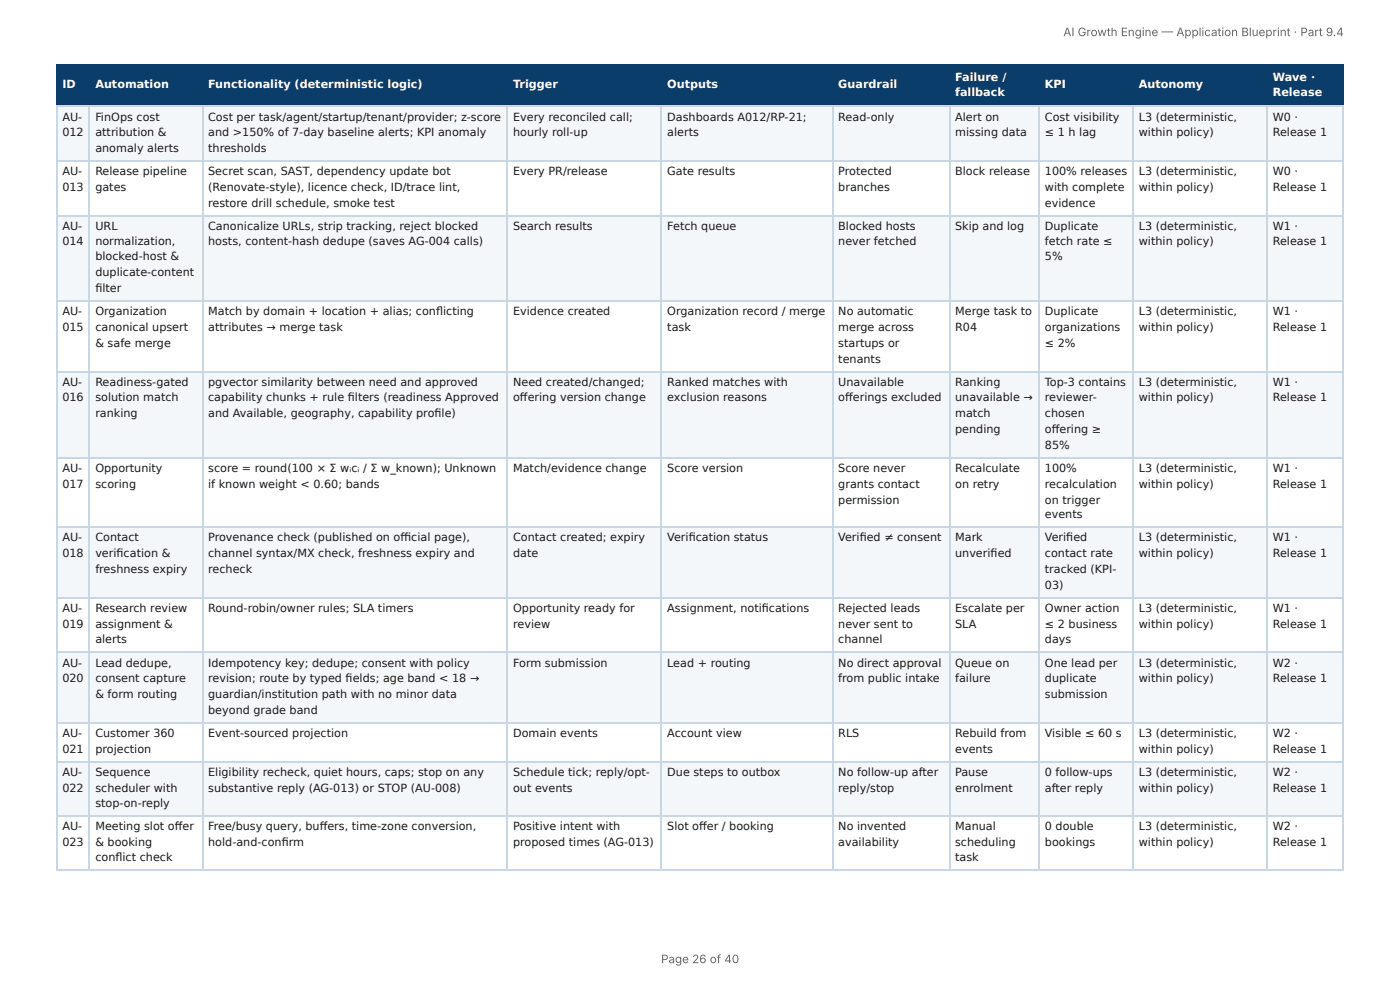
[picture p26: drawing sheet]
<svg xmlns="http://www.w3.org/2000/svg" width="297mm" height="210mm" viewBox="0 0 297 210" stroke-linecap="round" stroke-linejoin="round" font-family="sans-serif">
<defs><g id="words">
<g font-size="2.5" fill="#666">
<text x="225.8" y="7.7">AI Growth Engine — Application Blueprint · Part 9.4</text>
<text x="140.4" y="204.5">Page 26 of 40</text>
</g>
<g font-size="2.4" fill="#fff">
<text x="202.9" y="17.1">Failure /</text>
<text x="270.3" y="17.1">Wave ·</text>
<text x="13.2" y="18.7">ID</text>
<text x="20.3" y="18.7">Automation</text>
<text x="44.2" y="18.7">Functionality (deterministic logic)</text>
<text x="109" y="18.7">Trigger</text>
<text x="141.7" y="18.7">Outputs</text>
<text x="178" y="18.7">Guardrail</text>
<text x="202.9" y="20.5">fallback</text>
<text x="221.9" y="18.7">KPI</text>
<text x="241.9" y="18.7">Autonomy</text>
<text x="270.3" y="20.5">Release</text>
</g>
<g font-size="2.4" fill="#1a1a1a">
<text x="13.2" y="25.6">AU-</text>
<text x="13.2" y="29">012</text>
<text x="20.3" y="25.6">FinOps cost</text>
<text x="20.3" y="29">attribution &amp;</text>
<text x="44.2" y="25.6">Cost per task/agent/startup/tenant/provider; z-score</text>
<text x="44.2" y="29">and &gt;150% of 7-day baseline alerts; KPI anomaly</text>
<text x="109" y="25.6">Every reconciled call;</text>
<text x="109" y="29">hourly roll-up</text>
<text x="141.7" y="25.6">Dashboards A012/RP-21;</text>
<text x="141.7" y="29">alerts</text>
<text x="178" y="25.6">Read-only</text>
<text x="202.9" y="25.6">Alert on</text>
<text x="202.9" y="29">missing data</text>
<text x="221.9" y="25.6">Cost visibility</text>
<text x="221.9" y="29">≤ 1 h lag</text>
<text x="241.9" y="25.6">L3 (deterministic,</text>
<text x="241.9" y="29">within policy)</text>
<text x="270.3" y="25.6">W0 ·</text>
<text x="270.3" y="29">Release 1</text>
<text x="20.3" y="32.3">anomaly alerts</text>
<text x="44.2" y="32.3">thresholds</text>
<text x="13.2" y="37.2">AU-</text>
<text x="13.2" y="40.6">013</text>
<text x="20.3" y="37.2">Release pipeline</text>
<text x="20.3" y="40.6">gates</text>
<text x="44.2" y="37.2">Secret scan, SAST, dependency update bot</text>
<text x="44.2" y="40.6">(Renovate-style), licence check, ID/trace lint,</text>
<text x="109" y="37.2">Every PR/release</text>
<text x="141.7" y="37.2">Gate results</text>
<text x="178" y="37.2">Protected</text>
<text x="178" y="40.6">branches</text>
<text x="202.9" y="37.2">Block release</text>
<text x="221.9" y="37.2">100% releases</text>
<text x="221.9" y="40.6">with complete</text>
<text x="241.9" y="37.2">L3 (deterministic,</text>
<text x="241.9" y="40.6">within policy)</text>
<text x="270.3" y="37.2">W0 ·</text>
<text x="270.3" y="40.6">Release 1</text>
<text x="44.2" y="43.9">restore drill schedule, smoke test</text>
<text x="221.9" y="43.9">evidence</text>
<text x="13.2" y="48.8">AU-</text>
<text x="13.2" y="52">014</text>
<text x="20.3" y="48.8">URL</text>
<text x="20.3" y="52">normalization,</text>
<text x="44.2" y="48.8">Canonicalize URLs, strip tracking, reject blocked</text>
<text x="44.2" y="52">hosts, content-hash dedupe (saves AG-004 calls)</text>
<text x="109" y="48.8">Search results</text>
<text x="141.7" y="48.8">Fetch queue</text>
<text x="178" y="48.8">Blocked hosts</text>
<text x="178" y="52">never fetched</text>
<text x="202.9" y="48.8">Skip and log</text>
<text x="221.9" y="48.8">Duplicate</text>
<text x="221.9" y="52">fetch rate ≤</text>
<text x="241.9" y="48.8">L3 (deterministic,</text>
<text x="241.9" y="52">within policy)</text>
<text x="270.3" y="48.8">W1 ·</text>
<text x="270.3" y="52">Release 1</text>
<text x="20.3" y="55.3">blocked-host &amp;</text>
<text x="20.3" y="58.7">duplicate-content</text>
<text x="221.9" y="55.3">5%</text>
<text x="20.3" y="62">fi lter</text>
<text x="13.2" y="66.9">AU-</text>
<text x="13.2" y="70.3">015</text>
<text x="20.3" y="66.9">Organization</text>
<text x="20.3" y="70.3">canonical upsert</text>
<text x="44.2" y="66.9">Match by domain + location + alias; confl icting</text>
<text x="44.2" y="70.3">attributes → merge task</text>
<text x="109" y="66.9">Evidence created</text>
<text x="141.7" y="66.9">Organization record / merge</text>
<text x="141.7" y="70.3">task</text>
<text x="178" y="66.9">No automatic</text>
<text x="178" y="70.3">merge across</text>
<text x="202.9" y="66.9">Merge task to</text>
<text x="202.9" y="70.3">R04</text>
<text x="221.9" y="66.9">Duplicate</text>
<text x="221.9" y="70.3">organizations</text>
<text x="241.9" y="66.9">L3 (deterministic,</text>
<text x="241.9" y="70.3">within policy)</text>
<text x="270.3" y="66.9">W1 ·</text>
<text x="270.3" y="70.3">Release 1</text>
<text x="20.3" y="73.6">&amp; safe merge</text>
<text x="178" y="73.6">startups or</text>
<text x="178" y="77">tenants</text>
<text x="221.9" y="73.6">≤ 2%</text>
<text x="13.2" y="81.9">AU-</text>
<text x="20.3" y="81.9">Readiness-gated</text>
<text x="44.2" y="81.9">pgvector similarity between need and approved</text>
<text x="109" y="81.9">Need created/changed;</text>
<text x="141.7" y="81.9">Ranked matches with</text>
<text x="178" y="81.9">Unavailable</text>
<text x="202.9" y="81.9">Ranking</text>
<text x="221.9" y="81.9">Top-3 contains</text>
<text x="241.9" y="81.9">L3 (deterministic,</text>
<text x="270.3" y="81.9">W1 ·</text>
<text x="13.2" y="85.3">016</text>
<text x="20.3" y="85.3">solution match</text>
<text x="20.3" y="88.6">ranking</text>
<text x="44.2" y="85.3">capability chunks + rule fi lters (readiness Approved</text>
<text x="44.2" y="88.6">and Available, geography, capability profi le)</text>
<text x="109" y="85.3">off ering version change</text>
<text x="141.7" y="85.3">exclusion reasons</text>
<text x="178" y="85.3">off erings excluded</text>
<text x="202.9" y="85.3">unavailable →</text>
<text x="202.9" y="88.6">match</text>
<text x="221.9" y="85.3">reviewer-</text>
<text x="221.9" y="88.6">chosen</text>
<text x="241.9" y="85.3">within policy)</text>
<text x="270.3" y="85.3">Release 1</text>
<text x="202.9" y="92">pending</text>
<text x="221.9" y="92">off ering ≥</text>
<text x="221.9" y="95.3">85%</text>
<text x="13.2" y="100.2">AU-</text>
<text x="20.3" y="100.2">Opportunity</text>
<text x="44.2" y="100.2">score = round(100 × Σ wᵢcᵢ / Σ w_known); Unknown</text>
<text x="109" y="100.2">Match/evidence change</text>
<text x="141.7" y="100.2">Score version</text>
<text x="178" y="100.2">Score never</text>
<text x="202.9" y="100.2">Recalculate</text>
<text x="221.9" y="100.2">100%</text>
<text x="241.9" y="100.2">L3 (deterministic,</text>
<text x="270.3" y="100.2">W1 ·</text>
<text x="13.2" y="103.6">017</text>
<text x="20.3" y="103.6">scoring</text>
<text x="44.2" y="103.6">if known weight &lt; 0.60; bands</text>
<text x="178" y="103.6">grants contact</text>
<text x="178" y="106.9">permission</text>
<text x="202.9" y="103.6">on retry</text>
<text x="221.9" y="103.6">recalculation</text>
<text x="221.9" y="106.9">on trigger</text>
<text x="241.9" y="103.6">within policy)</text>
<text x="270.3" y="103.6">Release 1</text>
<text x="221.9" y="110.1">events</text>
<text x="13.2" y="115">AU-</text>
<text x="13.2" y="118.3">018</text>
<text x="20.3" y="115">Contact</text>
<text x="20.3" y="118.3">verifi cation &amp;</text>
<text x="44.2" y="115">Provenance check (published on offi cial page),</text>
<text x="44.2" y="118.3">channel syntax/MX check, freshness expiry and</text>
<text x="109" y="115">Contact created; expiry</text>
<text x="109" y="118.3">date</text>
<text x="141.7" y="115">Verifi cation status</text>
<text x="178" y="115">Verifi ed ≠ consent</text>
<text x="202.9" y="115">Mark</text>
<text x="202.9" y="118.3">unverifi ed</text>
<text x="221.9" y="115">Verifi ed</text>
<text x="221.9" y="118.3">contact rate</text>
<text x="241.9" y="115">L3 (deterministic,</text>
<text x="241.9" y="118.3">within policy)</text>
<text x="270.3" y="115">W1 ·</text>
<text x="270.3" y="118.3">Release 1</text>
<text x="20.3" y="121.7">freshness expiry</text>
<text x="44.2" y="121.7">recheck</text>
<text x="221.9" y="121.7">tracked (KPI-</text>
<text x="221.9" y="125">03)</text>
<text x="13.2" y="129.9">AU-</text>
<text x="20.3" y="129.9">Research review</text>
<text x="44.2" y="129.9">Round-robin/owner rules; SLA timers</text>
<text x="109" y="129.9">Opportunity ready for</text>
<text x="141.7" y="129.9">Assignment, notifi cations</text>
<text x="178" y="129.9">Rejected leads</text>
<text x="202.9" y="129.9">Escalate per</text>
<text x="221.9" y="129.9">Owner action</text>
<text x="241.9" y="129.9">L3 (deterministic,</text>
<text x="270.3" y="129.9">W1 ·</text>
<text x="13.2" y="133.3">019</text>
<text x="20.3" y="133.3">assignment &amp;</text>
<text x="20.3" y="136.6">alerts</text>
<text x="109" y="133.3">review</text>
<text x="178" y="133.3">never sent to</text>
<text x="178" y="136.6">channel</text>
<text x="202.9" y="133.3">SLA</text>
<text x="221.9" y="133.3">≤ 2 business</text>
<text x="221.9" y="136.6">days</text>
<text x="241.9" y="133.3">within policy)</text>
<text x="270.3" y="133.3">Release 1</text>
<text x="13.2" y="141.6">AU-</text>
<text x="20.3" y="141.6">Lead dedupe,</text>
<text x="44.2" y="141.6">Idempotency key; dedupe; consent with policy</text>
<text x="109" y="141.6">Form submission</text>
<text x="141.7" y="141.6">Lead + routing</text>
<text x="178" y="141.6">No direct approval</text>
<text x="202.9" y="141.6">Queue on</text>
<text x="221.9" y="141.6">One lead per</text>
<text x="241.9" y="141.6">L3 (deterministic,</text>
<text x="270.3" y="141.6">W2 ·</text>
<text x="13.2" y="144.9">020</text>
<text x="20.3" y="144.9">consent capture</text>
<text x="20.3" y="148.3">&amp; form routing</text>
<text x="44.2" y="144.9">revision; route by typed fi elds; age band &lt; 18 →</text>
<text x="44.2" y="148.3">guardian/institution path with no minor data</text>
<text x="178" y="144.9">from public intake</text>
<text x="202.9" y="144.9">failure</text>
<text x="221.9" y="144.9">duplicate</text>
<text x="221.9" y="148.3">submission</text>
<text x="241.9" y="144.9">within policy)</text>
<text x="270.3" y="144.9">Release 1</text>
<text x="44.2" y="151.6">beyond grade band</text>
<text x="13.2" y="156.5">AU-</text>
<text x="13.2" y="159.9">021</text>
<text x="20.3" y="156.5">Customer 360</text>
<text x="20.3" y="159.9">projection</text>
<text x="44.2" y="156.5">Event-sourced projection</text>
<text x="109" y="156.5">Domain events</text>
<text x="141.7" y="156.5">Account view</text>
<text x="178" y="156.5">RLS</text>
<text x="202.9" y="156.5">Rebuild from</text>
<text x="202.9" y="159.9">events</text>
<text x="221.9" y="156.5">Visible ≤ 60 s</text>
<text x="241.9" y="156.5">L3 (deterministic,</text>
<text x="241.9" y="159.9">within policy)</text>
<text x="270.3" y="156.5">W2 ·</text>
<text x="270.3" y="159.9">Release 1</text>
<text x="13.2" y="164.8">AU-</text>
<text x="20.3" y="164.8">Sequence</text>
<text x="44.2" y="164.8">Eligibility recheck, quiet hours, caps; stop on any</text>
<text x="109" y="164.8">Schedule tick; reply/opt-</text>
<text x="141.7" y="164.8">Due steps to outbox</text>
<text x="178" y="164.8">No follow-up after</text>
<text x="202.9" y="164.8">Pause</text>
<text x="221.9" y="164.8">0 follow-ups</text>
<text x="241.9" y="164.8">L3 (deterministic,</text>
<text x="270.3" y="164.8">W2 ·</text>
<text x="13.2" y="168.2">022</text>
<text x="20.3" y="168.2">scheduler with</text>
<text x="20.3" y="171.3">stop-on-reply</text>
<text x="44.2" y="168.2">substantive reply (AG-013) or STOP (AU-008)</text>
<text x="109" y="168.2">out events</text>
<text x="178" y="168.2">reply/stop</text>
<text x="202.9" y="168.2">enrolment</text>
<text x="221.9" y="168.2">after reply</text>
<text x="241.9" y="168.2">within policy)</text>
<text x="270.3" y="168.2">Release 1</text>
<text x="13.2" y="176.2">AU-</text>
<text x="13.2" y="179.5">023</text>
<text x="20.3" y="176.2">Meeting slot off er</text>
<text x="20.3" y="179.5">&amp; booking</text>
<text x="44.2" y="176.2">Free/busy query, buff ers, time-zone conversion,</text>
<text x="44.2" y="179.5">hold-and-confi rm</text>
<text x="109" y="176.2">Positive intent with</text>
<text x="109" y="179.5">proposed times (AG-013)</text>
<text x="141.7" y="176.2">Slot off er / booking</text>
<text x="178" y="176.2">No invented</text>
<text x="178" y="179.5">availability</text>
<text x="202.9" y="176.2">Manual</text>
<text x="202.9" y="179.5">scheduling</text>
<text x="221.9" y="176.2">0 double</text>
<text x="221.9" y="179.5">bookings</text>
<text x="241.9" y="176.2">L3 (deterministic,</text>
<text x="241.9" y="179.5">within policy)</text>
<text x="270.3" y="176.2">W2 ·</text>
<text x="270.3" y="179.5">Release 1</text>
<text x="20.3" y="182.9">confl ict check</text>
<text x="202.9" y="182.9">task</text>
</g>
</g></defs>
<g fill="#0b3d6b">
<path d="M12.1 14h7v8.5h-7z"/>
<path d="M19.1 14h23.9v8.5h-23.9z"/>
<path d="M43 14h64.8v8.5h-64.8z"/>
<path d="M107.8 14h32.8v8.5h-32.8z"/>
<path d="M140.6 14h36.2v8.5h-36.2z"/>
<path d="M176.8 14h24.8v8.5h-24.8z"/>
<path d="M201.6 14h19v8.5h-19z"/>
<path d="M220.6 14h20.1v8.5h-20.1z"/>
<path d="M240.7 14h28.4v8.5h-28.4z"/>
<path d="M269.1 14h16.3v8.5h-16.3z"/>
</g>
<g fill="#f4f7fa">
<path d="M12.1 22.5h7v11.6h-7z"/>
<path d="M19.1 22.5h23.9v11.6h-23.9z"/>
<path d="M43 22.5h64.8v11.6h-64.8z"/>
<path d="M107.8 22.5h32.8v11.6h-32.8z"/>
<path d="M140.6 22.5h36.2v11.6h-36.2z"/>
<path d="M176.8 22.5h24.8v11.6h-24.8z"/>
<path d="M201.6 22.5h19v11.6h-19z"/>
<path d="M220.6 22.5h20.1v11.6h-20.1z"/>
<path d="M240.7 22.5h28.4v11.6h-28.4z"/>
<path d="M269.1 22.5h16.3v11.6h-16.3z"/>
<path d="M12.1 45.7h7v18.3h-7z"/>
<path d="M19.1 45.7h23.9v18.3h-23.9z"/>
<path d="M43 45.7h64.8v18.3h-64.8z"/>
<path d="M107.8 45.7h32.8v18.3h-32.8z"/>
<path d="M140.6 45.7h36.2v18.3h-36.2z"/>
<path d="M176.8 45.7h24.8v18.3h-24.8z"/>
<path d="M201.6 45.7h19v18.3h-19z"/>
<path d="M220.6 45.7h20.1v18.3h-20.1z"/>
<path d="M240.7 45.7h28.4v18.3h-28.4z"/>
<path d="M269.1 45.7h16.3v18.3h-16.3z"/>
<path d="M12.1 78.8h7v18.3h-7z"/>
<path d="M19.1 78.8h23.9v18.3h-23.9z"/>
<path d="M43 78.8h64.8v18.3h-64.8z"/>
<path d="M107.8 78.8h32.8v18.3h-32.8z"/>
<path d="M140.6 78.8h36.2v18.3h-36.2z"/>
<path d="M176.8 78.8h24.8v18.3h-24.8z"/>
<path d="M201.6 78.8h19v18.3h-19z"/>
<path d="M220.6 78.8h20.1v18.3h-20.1z"/>
<path d="M240.7 78.8h28.4v18.3h-28.4z"/>
<path d="M269.1 78.8h16.3v18.3h-16.3z"/>
<path d="M12.1 112.1h7v14.9h-7z"/>
<path d="M19.1 112.1h23.9v14.9h-23.9z"/>
<path d="M43 112.1h64.8v14.9h-64.8z"/>
<path d="M107.8 112.1h32.8v14.9h-32.8z"/>
<path d="M140.6 112.1h36.2v14.9h-36.2z"/>
<path d="M176.8 112.1h24.8v14.9h-24.8z"/>
<path d="M201.6 112.1h19v14.9h-19z"/>
<path d="M220.6 112.1h20.1v14.9h-20.1z"/>
<path d="M240.7 112.1h28.4v14.9h-28.4z"/>
<path d="M269.1 112.1h16.3v14.9h-16.3z"/>
<path d="M12.1 138.4h7v15h-7z"/>
<path d="M19.1 138.4h23.9v15h-23.9z"/>
<path d="M43 138.4h64.8v15h-64.8z"/>
<path d="M107.8 138.4h32.8v15h-32.8z"/>
<path d="M140.6 138.4h36.2v15h-36.2z"/>
<path d="M176.8 138.4h24.8v15h-24.8z"/>
<path d="M201.6 138.4h19v15h-19z"/>
<path d="M220.6 138.4h20.1v15h-20.1z"/>
<path d="M240.7 138.4h28.4v15h-28.4z"/>
<path d="M269.1 138.4h16.3v15h-16.3z"/>
<path d="M12.1 161.7h7v11.6h-7z"/>
<path d="M19.1 161.7h23.9v11.6h-23.9z"/>
<path d="M43 161.7h64.8v11.6h-64.8z"/>
<path d="M107.8 161.7h32.8v11.6h-32.8z"/>
<path d="M140.6 161.7h36.2v11.6h-36.2z"/>
<path d="M176.8 161.7h24.8v11.6h-24.8z"/>
<path d="M201.6 161.7h19v11.6h-19z"/>
<path d="M220.6 161.7h20.1v11.6h-20.1z"/>
<path d="M240.7 161.7h28.4v11.6h-28.4z"/>
<path d="M269.1 161.7h16.3v11.6h-16.3z"/>
</g>
<path d="M11.9 13.9h273.5M12 13.8v8.9M18.9 13.8v8.9M43.1 13.8v8.9M107.6 13.8v8.9M140.5 13.8v8.9M176.9 13.8v8.9M201.7 13.8v8.9M220.7 13.8v8.9M240.6 13.8v8.9M269.2 13.8v8.9M11.9 22.6h273.5" fill="none" stroke="#0b3d6b" stroke-width=".22"/>
<path d="M285.3 13.8v8.9" fill="none" stroke="#0b3d6b" stroke-width=".21"/>
<g fill="none" stroke="#c9d6e3" stroke-width=".22">
<path d="M11.9 22.6h273.5M11.9 34.2h273.5M12 22.7v162.2M18.9 22.7v162.2M43.1 22.7v162.2M107.6 22.7v162.2M140.5 22.7v162.2M176.9 22.7v162.2M201.7 22.7v162.2M220.7 22.7v162.2M240.6 22.7v162.2M269.2 22.7v162.2"/>
<path d="M11.9 45.8h273.5M11.9 63.9h273.5M11.9 78.9h273.5M11.9 97.2h273.5M11.9 112h273.5M11.9 126.9h273.5M11.9 138.5h273.5M11.9 153.5h273.5M11.9 161.8h273.5M11.9 173.2h273.5M11.9 184.8h273.5"/>
</g>
<path d="M285.3 22.7v162.2" fill="none" stroke="#c9d6e3" stroke-width=".21"/>
<use href="#words"/>
</svg>
